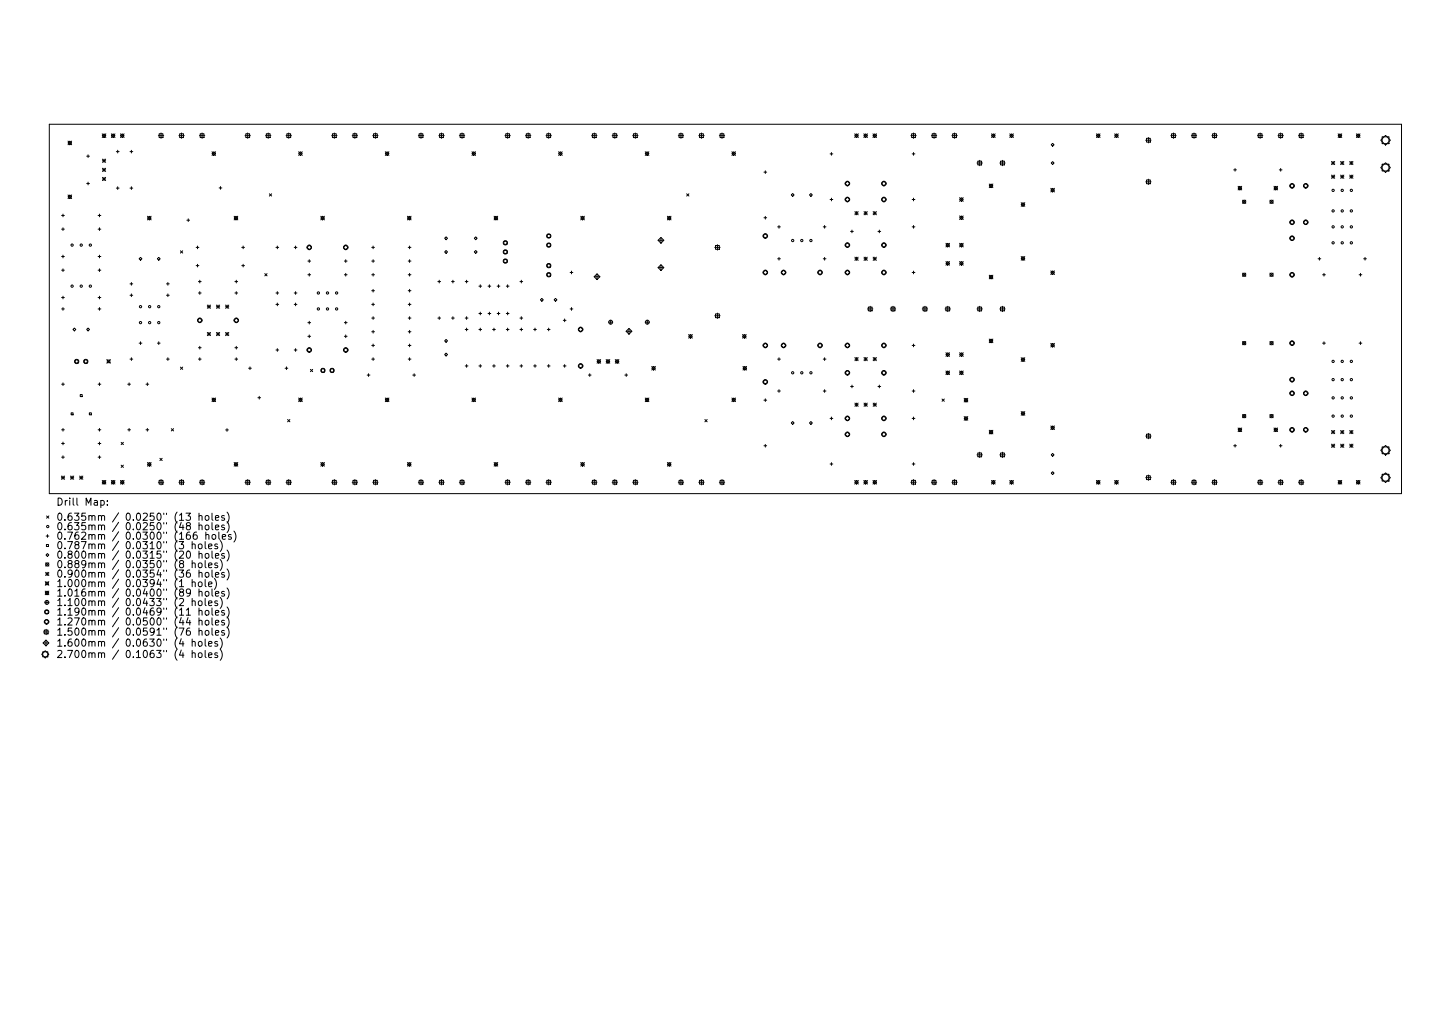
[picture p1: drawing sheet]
<svg xmlns="http://www.w3.org/2000/svg" width="297mm" height="210mm" viewBox="0 0 297 210" stroke-linecap="round" stroke-linejoin="round" font-family="sans-serif">
<defs><g id="words">
<g font-size="2">
<text x="11.5" y="103.5">Drill Map:</text>
<text x="11.5" y="106.6">0.635mm / 0.0250&quot; (13 holes)</text>
<text x="11.5" y="108.5">0.635mm / 0.0250&quot; (48 holes)</text>
<text x="11.5" y="110.5">0.762mm / 0.0300&quot; (166 holes)</text>
<text x="11.5" y="112.4">0.787mm / 0.0310&quot; (3 holes)</text>
<text x="11.5" y="114.4">0.800mm / 0.0315&quot; (20 holes)</text>
<text x="11.5" y="116.3">0.889mm / 0.0350&quot; (8 holes)</text>
<text x="11.5" y="118.2">0.900mm / 0.0354&quot; (36 holes)</text>
<text x="11.5" y="120.2">1.000mm / 0.0394&quot; (1 hole)</text>
<text x="11.5" y="122.1">1.016mm / 0.0400&quot; (89 holes)</text>
<text x="11.5" y="124.1">1.100mm / 0.0433&quot; (2 holes)</text>
<text x="11.5" y="126">1.190mm / 0.0469&quot; (11 holes)</text>
<text x="11.5" y="128">1.270mm / 0.0500&quot; (44 holes)</text>
<text x="11.5" y="130.1">1.500mm / 0.0591&quot; (76 holes)</text>
<text x="11.5" y="132.4">1.600mm / 0.0630&quot; (4 holes)</text>
<text x="11.5" y="134.7">2.700mm / 0.1063&quot; (4 holes)</text>
</g>
</g></defs>
<g fill="none" stroke="#000" stroke-width=".2">
<path d="M10.1 25.4h276.8v75.7h-276.8zM13.9 29.3l.4-.4 .4 .4-.4 .3zM13.9 28.9l.8 .7M13.9 39.9l.8 .8M14.3 39.9l.4 .4-.4 .4-.4-.4zM14.7 28.9l-.8 .7M14.7 39.9l-.8 .8M17.7 32h.6M17.7 37.6h.6M18 31.7v.6M18 37.3v.6M20.9 27.8l.4-.4 .4 .4-.4 .3z"/>
<path d="M20.9 27.4l.8 .7M21 34.8h.6M21 32.6l.6 .6M21 32.9h.6M21 34.4l.6 .7M21 36.3l.6 .7M21 36.6h.6M21.3 32.6v.6M21.3 34.4v.7M21.3 36.3v.7M21.6 32.6l-.6 .6M21.6 34.4l-.6 .7"/>
<path d="M21.6 36.3l-.6 .7M21.7 27.4l-.8 .7M22.8 27.8l.4-.4 .3 .4-.3 .3zM22.8 27.4l.7 .7M23.5 27.4l-.7 .7M23.8 31h.6M23.8 38.5h.6M24.1 30.8v.5M24.1 38.2v.6M24.7 27.8l.3-.4 .4 .4-.4 .3zM24.7 27.4l.7 .7M25.4 27.4l-.7 .7"/>
<path d="M26.6 31h.6M26.6 38.5h.6M26.9 30.8v.5M26.9 38.2v.6M32.4 27.8h1.1M32.6 27.4h.8v.8h-.8zM33 27.2v1.1M36.6 27.8h1.1M36.8 27.4h.8v.8h-.8zM37.2 27.2v1.1M40.8 27.8h1.1M41 27.4h.8v.8h-.8z"/>
<path d="M41.4 27.2v1.1M43.4 31.4l.4-.3 .3 .3-.3 .4zM43.4 31.1l.7 .7M44.1 31.1l-.7 .7M44.9 38.5h.5M45.1 38.2v.6M50.2 27.8h1.1M50.3 27.4h.8v.8h-.8zM50.7 27.2v1.1M54.4 27.8h1.1M54.5 27.4h.8v.8h-.8zM54.9 27.2v1.1"/>
<path d="M55.1 39.7l.5 .4M55.6 39.7l-.5 .4M58.6 27.8h1.1M58.7 27.4h.8v.8h-.8zM59.1 27.2v1.1M61.1 31.4l.4-.3 .4 .3-.4 .4zM61.1 31.1l.8 .7M61.9 31.1l-.8 .7M67.9 27.8h1.1M68.1 27.4h.7v.8h-.7zM68.4 27.2v1.1M72.1 27.8h1.1"/>
<path d="M72.3 27.4h.7v.8h-.7zM72.6 27.2v1.1M76.3 27.8h1.1M76.5 27.4h.7v.8h-.7zM76.8 27.2v1.1M78.9 31.4l.3-.3 .4 .3-.4 .4zM78.9 31.1l.7 .7M79.6 31.1l-.7 .7M85.6 27.8h1.1M85.8 27.4h.8v.8h-.8zM86.2 27.2v1.1M89.8 27.8h1.1"/>
<path d="M90 27.4h.8v.8h-.8zM90.4 27.2v1.1M94 27.8h1.1M94.2 27.4h.8v.8h-.8zM94.6 27.2v1.1M96.6 31.4l.4-.3 .4 .3-.4 .4zM96.6 31.1l.8 .7M97.4 31.1l-.8 .7M103.4 27.8h1.1M103.5 27.4h.8v.8h-.8zM103.9 27.2v1.1M107.6 27.8h1.1"/>
<path d="M107.7 27.4h.8v.8h-.8zM108.1 27.2v1.1M111.8 27.8h1.1M111.9 27.4h.8v.8h-.8zM112.3 27.2v1.1M114.4 31.4l.3-.3 .4 .3-.4 .4zM114.4 31.1l.7 .7M115.1 31.1l-.7 .7M121.1 27.8h1.1M121.3 27.4h.7v.8h-.7zM121.7 27.2v1.1M125.3 27.8h1.1"/>
<path d="M125.5 27.4h.8v.8h-.8zM125.9 27.2v1.1M129.5 27.8h1.1M129.7 27.4h.8v.8h-.8zM130.1 27.2v1.1M132.1 31.4l.4-.3 .3 .3-.3 .4zM132.1 31.1l.7 .7M132.8 31.1l-.7 .7M138.8 27.8h1.1M139 27.4h.8v.8h-.8zM139.4 27.2v1.1M140.6 39.7l.4 .4"/>
<path d="M141 39.7l-.4 .4M143 27.8h1.2M143.2 27.4h.8v.8h-.8zM143.6 27.2v1.1M147.2 27.8h1.2M147.4 27.4h.8v.8h-.8zM147.8 27.2v1.1M149.8 31.4l.4-.3 .4 .3-.4 .4zM149.8 31.1l.8 .7M150.6 31.1l-.8 .7M156.4 35.2h.6M156.7 35v.5"/>
<path d="M162 39.9l.3-.3 .3 .3-.3 .3zM165.7 39.9l.3-.3 .3 .3-.3 .3zM169.9 31.5h.6M170.2 31.2v.6M173 37.6l.5-.5 .4 .5-.4 .4zM175 27.8l.3-.4 .4 .4-.4 .3zM175 27.4l.7 .7M175.7 27.4l-.7 .7M176.8 27.8l.4-.4 .4 .4-.4 .3zM176.8 27.4l.8 .7M177.6 27.4l-.8 .7M178.7 27.8l.4-.4 .4 .4-.4 .3z"/>
<path d="M178.7 27.4l.8 .7M179.5 27.4l-.8 .7M180.5 37.6l.4-.5 .5 .5-.5 .4zM186.5 27.8h1.1M186.6 27.4h.8v.8h-.8zM186.7 31.5h.6M187 27.2v1.1M187 31.2v.6M190.7 27.8h1.1M190.8 27.4h.8v.8h-.8zM191.2 27.2v1.1M194.9 27.8h1.1"/>
<path d="M195 27.4h.8v.8h-.8zM195.4 27.2v1.1M200 33.4h1.1M200.2 33h.7v.8h-.7zM200.5 32.8v1.1M202.5 38l.4-.3 .4 .3-.4 .4zM202.5 37.7l.8 .7M203 27.4l.7 .7M203.3 37.7l-.8 .7M203.4 27.4l.3 .4-.3 .3-.4-.3zM203.7 27.4l-.7 .7M204.7 33.4h1.1"/>
<path d="M204.8 33h.8v.8h-.8zM205.2 32.8v1.1M206.7 27.8l.4-.4 .4 .4-.4 .3zM206.7 27.4l.8 .7M207.5 27.4l-.8 .7M215.1 38.9l.4-.3 .4 .3-.4 .4zM215.1 38.6l.8 .7M215.2 29.6l.3-.3 .3 .3-.3 .3zM215.2 33.4l.3-.3 .3 .3-.3 .3zM215.9 38.6l-.8 .7M224.5 27.4l.7 .7M224.8 27.4l.4 .4-.4 .3-.3-.3z"/>
<path d="M225.2 27.4l-.7 .7M228.2 27.8l.4-.4 .3 .4-.3 .3zM228.2 27.4l.7 .7M228.9 27.4l-.7 .7M234.5 28.7h1.1M234.5 37.2h1.1M234.7 28.3h.8v.8h-.8zM234.7 36.8h.8v.8h-.8zM235.1 28.2v1.1M235.1 36.7v1.1M239.7 27.8h1.1M239.8 27.4h.8v.8h-.8z"/>
<path d="M240.2 27.2v1.1M243.9 27.8h1.1M244 27.4h.8v.8h-.8zM244.4 27.2v1.1M248.1 27.8h1.1M248.2 27.4h.8v.8h-.8zM248.6 27.2v1.1M252.6 34.8h.5M252.8 34.5v.6M253.5 38.5l.3-.4 .4 .4-.4 .4zM253.5 38.1l.7 .8M254.2 38.1l-.7 .8"/>
<path d="M257.4 27.8h1.1M257.6 27.4h.8v.8h-.8zM258 27.2v1.1M260.8 38.5l.4-.4 .3 .4-.3 .4zM260.8 38.1l.7 .8M261.5 38.1l-.7 .8M261.6 27.8h1.1M261.8 27.4h.8v.8h-.8zM261.9 34.8h.5M262.2 27.2v1.1M262.2 34.5v.6M264 38l.5-.4 .5 .4-.5 .5z"/>
<path d="M265.8 27.8h1.1M266 27.4h.8v.8h-.8zM266.4 27.2v1.1M267.3 37.6l.5 .4-.5 .5-.5-.5zM272.6 33l.6 .7M272.6 33.4h.6M272.6 35.8l.6 .7M272.6 36.2h.6M272.9 33v.7M272.9 35.8v.7M273.2 33l-.6 .7M273.2 35.8l-.6 .7"/>
<path d="M273.9 27.8l.4-.4 .4 .4-.4 .3zM273.9 27.4l.8 .7M274.4 33.4h.7M274.4 36.2h.7M274.4 33l.7 .7M274.4 35.8l.7 .7M274.7 27.4l-.8 .7M274.8 33v.7M274.8 35.8v.7M275.1 35.8l-.7 .7M275.1 33l-.7 .7M276.3 33.4h.7"/>
<path d="M276.3 36.2h.7M276.3 33l.7 .7M276.3 35.8l.7 .7M276.6 33v.7M276.6 35.8v.7M277 33l-.7 .7M277 35.8l-.7 .7M277.7 27.8l.3-.4 .4 .4-.4 .3zM277.7 27.4l.7 .7M278.4 27.4l-.7 .7M282.6 28.7l1-1 1 1-1 1zM282.6 34.3l1-1 1 1-1 1z"/>
<path d="M282.9 28h1.4v1.4h-1.4zM282.9 33.6h1.4v1.4h-1.4zM12.6 44.1h.6M12.6 46.9h.6M12.6 52.5h.6M12.6 55.3h.6M12.9 43.8v.6M12.9 46.6v.6M12.9 52.2v.6M12.9 55v.6M20.1 44.1h.5M20.1 46.9h.5"/>
<path d="M20.1 52.5h.5M20.1 55.3h.5M20.4 43.8v.6M20.4 46.6v.6M20.4 52.2v.6M20.4 55v.6M26.6 58.1h.6M26.9 57.8v.6M28.8 52.7l.3 .3-.3 .3-.3-.3zM30.2 44.3l.7 .7M30.6 44.3l.3 .3-.3 .4-.4-.4zM30.9 44.3l-.7 .7"/>
<path d="M32.5 52.7l.3 .3-.3 .3-.3-.3zM34.1 58.1h.5M34.4 57.8v.6M36.9 51.3l.5 .5M37.4 51.3l-.5 .5M38.3 45.1h.5M38.5 44.8v.6M40.2 50.6h.5M40.2 54.4h.5M40.4 50.4v.5M40.4 54.1v.6M40.6 57.6h.6"/>
<path d="M40.6 60h.6M40.9 57.4v.5M40.9 59.7v.6M47.9 44.3l.8 .7M48.1 57.6h.6M48.1 60h.6M48.3 44.3l.4 .3-.4 .4-.4-.4zM48.4 57.4v.5M48.4 59.7v.6M48.7 44.3l-.8 .7M49.5 50.6h.6M49.5 54.4h.6"/>
<path d="M49.8 50.4v.5M49.8 54.1v.6M54.2 56l.5 .5M54.7 56l-.5 .5M56.5 50.6h.6M56.5 60h.6M56.8 50.4v.5M56.8 59.7v.6M60.2 50.6h.6M60.2 60h.6M60.5 50.4v.5M60.5 59.7v.6"/>
<path d="M62.8 50.6l.5-.4 .5 .4-.5 .5zM63 53.4h.6M63 56.2h.6M63.3 53.2v.5M63.3 56v.5M65.7 44.3l.7 .7M66 44.3l.4 .3-.4 .4-.3-.4zM66.4 44.3l-.7 .7M70.3 50.6l.5-.4 .4 .4-.4 .5zM70.5 53.4h.6M70.5 56.2h.6M70.8 53.2v.5"/>
<path d="M70.8 56v.5M76.1 50.6h.6M76.1 53.4h.6M76.1 56.2h.6M76.1 59.5h.6M76.4 50.4v.5M76.4 53.2v.5M76.4 56v.5M76.4 59.2v.6M83.4 44.3l.8 .7M83.6 50.6h.5M83.6 53.4h.5"/>
<path d="M83.6 56.2h.5M83.6 59.5h.5M83.8 44.3l.4 .3-.4 .4-.4-.4zM83.8 50.4v.5M83.8 53.2v.5M83.8 56v.5M83.8 59.2v.6M84.2 44.3l-.8 .7M89.6 57.6h.6M89.9 57.4v.5M91 51.6l.3-.3 .3 .3-.3 .3zM91.3 48.5l.3 .3-.3 .3-.3-.3z"/>
<path d="M92.4 57.6h.6M92.7 57.4v.5M95.2 57.6h.6M95.5 57.4v.5M97.4 48.5l.3 .3-.3 .3-.3-.3zM97.4 51.3l.3 .3-.3 .3-.3-.3zM98 58.6h.6M98.3 58.3v.6M99.9 58.6h.6M100.2 58.3v.6M101.1 44.3l.8 .7M101.5 44.3l.4 .3-.4 .4-.4-.4z"/>
<path d="M101.8 58.6h.5M101.9 44.3l-.8 .7M102.1 58.3v.6M103.1 49.4h.7v.6h-.7zM103.1 51.3h.7v.6h-.7zM103.1 53.1h.7v.7h-.7zM103.6 58.6h.6M103.9 58.3v.6M106.4 57.6h.6M106.7 57.4v.5M112 48h.6v.6h-.6zM112 49.9h.6v.6h-.6z"/>
<path d="M112 54.1h.6v.6h-.6zM112 55.9h.6v.7h-.6zM116.7 55.8h.6M117 55.5v.6M118.9 44.3l.7 .7M119.3 44.3l.3 .3-.3 .4-.4-.4zM119.6 44.3l-.7 .7M121.6 56.7h1.2M122.2 56.1l.6 .6-.6 .5-.6-.5zM122.2 56.1v1.1M134.7 49.2l.6-.6 .6 .6-.6 .6zM134.7 54.8l.6-.6 .6 .6-.6 .6z"/>
<path d="M134.7 49.2h1.2M134.7 54.8h1.2M135.3 48.6v1.2M135.3 54.2v1.2M136.6 44.3l.8 .7M137 44.3l.4 .3-.4 .4-.4-.4zM137.4 44.3l-.8 .7M146.3 50.6h1.1M146.5 50.3h.8v.7h-.8zM146.9 50.1v1.1M156.2 48.3l.5-.5 .4 .5-.4 .5zM156.2 55.8l.5-.5 .4 .5-.4 .4z"/>
<path d="M156.4 44.6h.6M156.7 44.3v.6M159.2 46.4h.6M159.2 53h.6M159.5 46.2v.5M159.5 52.7v.6M160.4 55.3l.5 .5-.5 .4-.5-.4zM167.9 55.3l.4 .5-.4 .4-.5-.4zM168.5 46.4h.6M168.5 53h.6M168.8 46.2v.5M168.8 52.7v.6"/>
<path d="M169.9 40.8h.6M170.2 40.6v.5M173 40.8l.5-.4 .4 .4-.4 .5zM173.5 49.7l.4 .5-.4 .4-.5-.4zM173.5 55.3l.4 .5-.4 .4-.5-.4zM174.1 47.4h.6M174.4 47.1v.6M175 53h.7M175 43.3l.7 .7M175 43.6h.7M175 52.7l.7 .6M175.3 43.3v.7"/>
<path d="M175.3 52.7v.6M175.7 43.3l-.7 .7M175.7 52.7l-.7 .6M176.9 53h.6M176.9 43.6h.6M176.9 43.3l.6 .7M176.9 52.7l.6 .6M177.2 43.3v.7M177.2 52.7v.6M177.5 43.3l-.6 .7M177.5 52.7l-.6 .6M178.7 53h.7"/>
<path d="M178.7 43.6h.7M178.7 43.3l.7 .7M178.7 52.7l.7 .6M179.1 43.3v.7M179.1 52.7v.6M179.4 43.3l-.7 .7M179.4 52.7l-.7 .6M179.7 47.4h.6M180 47.1v.6M180.5 40.8l.4-.4 .5 .4-.5 .5zM180.9 49.7l.5 .5-.5 .4-.4-.4zM180.9 55.3l.5 .5-.5 .4-.4-.4z"/>
<path d="M186.7 55.8h.6M186.7 46.4h.6M186.7 40.8h.6M187 40.6v.5M187 46.2v.5M187 55.5v.6M193.6 50.2l.4-.4 .4 .4-.4 .4zM193.6 49.8l.8 .8M193.6 53.5l.8 .8M194 53.5l.4 .4-.4 .4-.4-.4zM194.4 49.8l-.8 .8M194.4 53.5l-.8 .8"/>
<path d="M196.4 40.8l.4-.3 .4 .3-.4 .4zM196.4 44.6l.4-.4 .4 .4-.4 .4zM196.4 50.2l.4-.4 .4 .4-.4 .4zM196.4 40.5l.8 .7M196.4 44.2l.8 .8M196.4 49.8l.8 .8M196.4 53.5l.8 .8M196.8 53.5l.4 .4-.4 .4-.4-.4zM197.2 40.5l-.8 .7M197.2 44.2l-.8 .8M197.2 49.8l-.8 .8M197.2 53.5l-.8 .8"/>
<path d="M202.5 56.7l.4-.4 .4 .4-.4 .4zM202.5 56.3l.8 .8M203.3 56.3l-.8 .8M209 41.9l.4-.4 .4 .4-.4 .3zM209 41.5l.8 .7M209 52.5l.8 .8M209.4 52.5l.4 .4-.4 .4-.4-.4zM209.8 41.5l-.8 .7M209.8 52.5l-.8 .8M215.1 55.8l.4-.3 .4 .3-.4 .4zM215.1 55.5l.8 .7M215.9 55.5l-.8 .7"/>
<path d="M254.4 41l.6 .6M254.4 55.9l.6 .7M255 41l-.6 .6M255 55.9l-.6 .7M260 41l.6 .6M260 55.9l.6 .7M260.6 41l-.6 .6M260.6 55.9l-.6 .7M264 45.5l.5-.5 .5 .5-.5 .5zM264 48.8l.5-.5 .5 .5-.5 .4zM264 56.2l.5-.4 .5 .4-.5 .5zM267.3 45l.5 .5-.5 .5-.5-.5z"/>
<path d="M269.8 53h.6M270.1 52.7v.6M270.8 56.2h.5M271 56v.5M278.2 56.2h.6M278.5 56v.5M279.2 53h.5M279.4 52.7v.6M12.6 60.9h.6M12.6 63.3h.6M12.6 78.7h.6M12.9 60.6v.6"/>
<path d="M12.9 63v.5M12.9 78.4v.5M14.9 67.5l.3-.3 .3 .3-.3 .2zM15.4 73.7h.6v.6h-.6zM17.3 73.7h.6v.6h-.6zM17.7 67.5l.3-.3 .3 .3-.3 .2zM20.1 60.9h.5M20.1 63.3h.5M20.1 78.7h.5M20.4 60.6v.6M20.4 63v.5M20.4 78.4v.5"/>
<path d="M21.9 73.6l.7 .8M22 73.7h.5v.5h-.5zM22.6 73.6l-.7 .8M26.2 78.7h.5M26.4 78.4v.5M26.6 60.4h.6M26.6 73.5h.6M26.9 60.2v.5M26.9 73.2v.6M28.5 70.3h.5M28.8 70v.5M29.9 78.7h.5"/>
<path d="M30.2 78.4v.5M32.2 70.3h.6M32.5 70v.5M34.1 60.4h.5M34.1 73.5h.5M34.4 60.2v.5M34.4 73.2v.6M36.9 75.2l.5 .4M37.4 75.2l-.5 .4M40.6 73.5h.6M40.6 71.2h.6M40.9 65.1l.5 .5-.5 .5-.5-.5z"/>
<path d="M40.9 70.9v.6M40.9 73.2v.6M42.4 62.5l.7 .6M42.4 62.8h.7M42.4 68.1l.7 .6M42.4 68.4h.7M42.8 62.5v.6M42.8 68.1v.6M43.1 62.5l-.7 .6M43.1 68.1l-.7 .6M44.3 62.8h.7M44.3 68.4h.7"/>
<path d="M44.3 62.5l.7 .6M44.3 68.1l.7 .6M44.6 62.5v.6M44.6 68.1v.6M45 62.5l-.7 .6M45 68.1l-.7 .6M46.2 62.8h.6M46.2 68.4h.6M46.2 62.5l.6 .6M46.2 68.1l.6 .6M46.5 62.5v.6M46.5 68.1v.6"/>
<path d="M46.8 62.5l-.6 .6M46.8 68.1l-.6 .6M47.9 65.6l.5-.5 .4 .5-.4 .5zM48.1 73.5h.6M48.1 71.2h.6M48.4 70.9v.6M48.4 73.2v.6M50.9 75.4h.6M51.2 75.1v.6M56.5 62.3h.6M56.5 71.7h.6M56.8 62v.6"/>
<path d="M56.8 71.4v.5M58.4 75.4h.5M58.6 75.1v.6M60.2 62.3h.6M60.2 71.7h.6M60.5 62v.6M60.5 71.4v.5M62.8 71.7l.5-.5 .5 .5-.5 .4zM63 66.1h.6M63 68.9h.6M63.3 65.8v.5M63.3 68.6v.5"/>
<path d="M63.5 75.6l.5 .5M64 75.6l-.5 .5M65.8 75.5h.6v.6h-.6zM67.7 75.5h.6v.6h-.6zM70.3 71.7l.5-.5 .4 .5-.4 .4zM70.5 66.1h.6M70.5 68.9h.6M70.8 65.8v.5M70.8 68.6v.5M75.2 76.8h.5M75.4 76.5v.6M76.1 73.5h.6"/>
<path d="M76.1 62.3h.6M76.1 65.1h.6M76.1 67.9h.6M76.1 70.7h.6M76.4 62v.6M76.4 64.8v.6M76.4 67.6v.6M76.4 70.4v.6M76.4 73.2v.6M83.6 73.5h.5M83.6 62.3h.5M83.6 65.1h.5"/>
<path d="M83.6 67.9h.5M83.6 70.7h.5M83.8 62v.6M83.8 64.8v.6M83.8 67.6v.6M83.8 70.4v.6M83.8 73.2v.6M84.5 76.8h.6M84.8 76.5v.6M89.6 65.1h.6M89.9 64.8v.6M91 69.8l.3-.3 .3 .3-.3 .3z"/>
<path d="M91 72.6l.3-.3 .3 .3-.3 .3zM92.4 65.1h.6M92.7 64.8v.6M95.2 65.1h.6M95.2 67.5h.6M95.2 74.9h.6M95.5 64.8v.6M95.5 67.2v.5M95.5 74.6v.6M98 67.5h.6M98 74.9h.6M98 64.2h.6"/>
<path d="M98.3 63.9v.6M98.3 67.2v.5M98.3 74.6v.6M99.9 64.2h.6M100.2 63.9v.6M100.8 67.5h.6M100.8 74.9h.6M101.1 67.2v.5M101.1 74.6v.6M101.8 64.2h.5M102.1 63.9v.6M103.6 67.5h.6"/>
<path d="M103.6 74.9h.6M103.6 64.2h.6M103.9 63.9v.6M103.9 67.2v.5M103.9 74.6v.6M106.4 65.1h.6M106.4 67.5h.6M106.4 74.9h.6M106.7 64.8v.6M106.7 67.2v.5M106.7 74.6v.6M109.2 67.5h.6"/>
<path d="M109.2 74.9h.6M109.5 67.2v.5M109.5 74.6v.6M110.6 61.4l.3-.3 .3 .3-.3 .3zM112 67.5h.6M112 74.9h.6M112.3 67.2v.5M112.3 74.6v.6M113.4 61.4l.3-.3 .3 .3-.3 .3zM115.3 74.9h.6M115.3 65.6h.6M115.6 65.3v.6"/>
<path d="M115.6 74.6v.6M116.7 63.3h.6M117 63v.5M118.4 67.5l.5-.5 .4 .5-.4 .4zM118.4 74.9l.5-.4 .4 .4-.4 .5zM120.4 76.8h.6M120.7 76.5v.6M122.2 74l.4-.4 .4 .4-.4 .4zM122.2 73.6l.8 .8M123 73.6l-.8 .8M124.1 74l.4-.4 .3 .4-.3 .4zM124.1 73.6l.7 .8"/>
<path d="M124.6 66h.8M124.8 73.6l-.7 .8M125 65.6v.8M126 74l.3-.4 .4 .4-.4 .4zM126 73.6l.7 .8M126.7 73.6l-.7 .8M127.9 76.8h.6M128.2 67.8l.6-.6 .5 .6-.5 .6zM128.2 67.8h1.1M128.2 76.5v.6M128.8 67.2v1.2M132.1 66h.8"/>
<path d="M132.5 65.6v.8M133.4 75.4l.4-.4 .4 .4-.4 .4zM133.4 75l.8 .8M134.2 75l-.8 .8M141 68.9l.4-.4 .3 .4-.3 .3zM141 68.5l.7 .7M141.7 68.5l-.7 .7M146.3 64.7h1.1M146.5 64.3h.8v.7h-.8zM146.9 64.1v1.1M152 68.9l.4-.4 .4 .4-.4 .3zM152 68.5l.8 .7"/>
<path d="M152.1 75.4l.4-.4 .3 .4-.3 .4zM152.1 75l.7 .8M152.8 68.5l-.8 .7M152.8 75l-.7 .8M156.2 70.7l.5-.4 .4 .4-.4 .5zM156.2 78.2l.5-.5 .4 .5-.4 .5zM159.2 73.5h.6M159.5 73.2v.6M159.5 79.8v.5M160.4 70.3l.5 .4-.5 .5-.5-.5zM167.9 70.3l.4 .4-.4 .5-.5-.5zM168.5 73.5h.6"/>
<path d="M168.8 73.2v.6M168.8 79.8v.5M173 76.3l.5-.4 .4 .4-.4 .5zM173.5 70.3l.4 .4-.4 .5-.5-.5zM174.1 79.1h.6M174.4 78.8v.6M175 73.5h.7M175 73.2l.7 .7M175.3 73.2v.7M175.7 73.2l-.7 .7M176.9 73.5h.6M176.9 73.2l.6 .7"/>
<path d="M177.2 73.2v.7M177.5 73.2l-.6 .7M177.6 63.3h1.1M177.8 62.9h.7v.7h-.7zM178.1 62.7v1.1M178.7 73.5h.7M178.7 73.2l.7 .7M179.1 73.2v.7M179.4 73.2l-.7 .7M179.7 79.1h.6M180 78.8v.6M180.5 76.3l.4-.4 .5 .4-.5 .5z"/>
<path d="M180.9 70.3l.5 .4-.5 .5-.4-.5zM182.3 63.3h1.1M182.4 62.9h.8v.7h-.8zM182.8 62.7v1.1M186.7 70.7h.6M187 70.4v.6M187 79.8v.5M188.8 63.3h1.1M189 62.9h.7v.7h-.7zM189.3 62.7v1.1M193.5 63.3h1.1M193.6 62.9h.8v.7h-.8z"/>
<path d="M193.6 72.6l.4-.4 .4 .4-.4 .4zM193.6 76.3l.4-.4 .4 .4-.4 .4zM193.6 72.2l.8 .8M193.6 75.9l.8 .8M194 62.7v1.1M194.4 72.2l-.8 .8M194.4 75.9l-.8 .8M196.4 72.6l.4-.4 .4 .4-.4 .4zM196.4 76.3l.4-.4 .4 .4-.4 .4zM196.4 72.2l.8 .8M196.4 75.9l.8 .8M197.2 72.2l-.8 .8"/>
<path d="M197.2 75.9l-.8 .8M200 63.3h1.1M200.2 62.9h.7v.7h-.7zM200.5 62.7v1.1M202.5 69.8l.4-.4 .4 .4-.4 .4zM202.5 69.4l.8 .8M203.3 69.4l-.8 .8M204.7 63.3h1.1M204.8 62.9h.8v.7h-.8zM205.2 62.7v1.1M209 73.6l.4-.4 .4 .4-.4 .4zM209 73.2l.8 .8"/>
<path d="M209.8 73.2l-.8 .8M215.1 70.7l.4-.4 .4 .4-.4 .3zM215.1 70.3l.8 .7M215.9 70.3l-.8 .7M254.4 69.9l.6 .7M255 69.9l-.6 .7M260 69.9l.6 .7M260.6 69.9l-.6 .7M264 70.3l.5-.5 .5 .5-.5 .4zM264 77.7l.5-.4 .5 .4-.5 .5zM270.8 70.3h.5M271 70v.5"/>
<path d="M278.2 70.3h.6M278.5 70v.5M12.6 97.5l.6 .6M12.6 97.8h.6M12.6 88h.6M12.6 90.8h.6M12.6 93.6h.6M12.9 87.7v.6M12.9 90.5v.6M12.9 93.3v.6M12.9 97.5v.6M13.2 97.5l-.6 .6"/>
<path d="M14.4 97.8h.7M14.4 97.5l.7 .6M14.6 84.5h.4v.4h-.4zM14.8 97.5v.6M15.1 97.5l-.7 .6M16.3 97.8h.7M16.3 97.5l.7 .6M16.4 80.8h.4v.4h-.4zM16.6 97.5v.6M17 97.5l-.7 .6M18.3 84.5h.4v.4h-.4zM20.1 88h.5"/>
<path d="M20.1 90.8h.5M20.1 93.6h.5M20.4 87.7v.6M20.4 90.5v.6M20.4 93.3v.6M20.9 98.7l.4-.3 .4 .3-.4 .4zM20.9 98.4l.8 .7M21.7 98.4l-.8 .7M22.8 98.7l.4-.3 .3 .3-.3 .4zM22.8 98.4l.7 .7M23.5 98.4l-.7 .7M24.7 98.7l.3-.3 .4 .3-.4 .4z"/>
<path d="M24.7 98.4l.7 .7M24.8 90.6l.5 .4M24.8 95.2l.5 .5M25.3 90.6l-.5 .4M25.3 95.2l-.5 .5M25.4 98.4l-.7 .7M26.2 88h.5M26.4 87.7v.6M29.9 88h.5M30.2 87.7v.6M30.2 94.7l.7 .7M30.6 94.7l.3 .4-.3 .3-.4-.3z"/>
<path d="M30.9 94.7l-.7 .7M32.4 98.7h1.1M32.6 98.3h.8v.8h-.8zM32.7 93.8l.5 .5M33 98.2v1.1M33.2 93.8l-.5 .5M35.1 87.8l.4 .4M35.5 87.8l-.4 .4M36.6 98.7h1.1M36.8 98.3h.8v.8h-.8zM37.2 98.2v1.1M40.8 98.7h1.1"/>
<path d="M41 98.3h.8v.8h-.8zM41.4 98.2v1.1M43.4 81.9l.4-.4 .3 .4-.3 .3zM43.4 81.5l.7 .7M44.1 81.5l-.7 .7M46.2 88h.6M46.5 87.7v.6M47.9 94.7l.8 .7M48.3 94.7l.4 .4-.4 .3-.4-.3zM48.7 94.7l-.8 .7M50.2 98.7h1.1M50.3 98.3h.8v.8h-.8z"/>
<path d="M50.7 98.2v1.1M52.8 81.4h.6M53.1 81.1v.6M54.4 98.7h1.1M54.5 98.3h.8v.8h-.8zM54.9 98.2v1.1M58.6 98.7h1.1M58.7 98.3h.8v.8h-.8zM58.9 85.9l.4 .5M59.1 98.2v1.1M59.3 85.9l-.4 .5M61.1 81.9l.4-.4 .4 .4-.4 .3z"/>
<path d="M61.1 81.5l.8 .7M61.9 81.5l-.8 .7M65.7 94.7l.7 .7M66 94.7l.4 .4-.4 .3-.3-.3zM66.4 94.7l-.7 .7M67.9 98.7h1.1M68.1 98.3h.7v.8h-.7zM68.4 98.2v1.1M72.1 98.7h1.1M72.3 98.3h.7v.8h-.7zM72.6 98.2v1.1M76.3 98.7h1.1"/>
<path d="M76.5 98.3h.7v.8h-.7zM76.8 98.2v1.1M78.9 81.9l.3-.4 .4 .4-.4 .3zM78.9 81.5l.7 .7M79.6 81.5l-.7 .7M83.4 94.7l.8 .7M83.8 94.7l.4 .4-.4 .3-.4-.3zM84.2 94.7l-.8 .7M85.6 98.7h1.1M85.8 98.3h.8v.8h-.8zM86.2 98.2v1.1M89.8 98.7h1.1"/>
<path d="M90 98.3h.8v.8h-.8zM90.4 98.2v1.1M94 98.7h1.1M94.2 98.3h.8v.8h-.8zM94.6 98.2v1.1M96.6 81.9l.4-.4 .4 .4-.4 .3zM96.6 81.5l.8 .7M97.4 81.5l-.8 .7M101.1 94.7l.8 .7M101.5 94.7l.4 .4-.4 .3-.4-.3zM101.9 94.7l-.8 .7M103.4 98.7h1.1"/>
<path d="M103.5 98.3h.8v.8h-.8zM103.9 98.2v1.1M107.6 98.7h1.1M107.7 98.3h.8v.8h-.8zM108.1 98.2v1.1M111.8 98.7h1.1M111.9 98.3h.8v.8h-.8zM112.3 98.2v1.1M114.4 81.9l.3-.4 .4 .4-.4 .3zM114.4 81.5l.7 .7M115.1 81.5l-.7 .7M118.9 94.7l.7 .7"/>
<path d="M119.3 94.7l.3 .4-.3 .3-.4-.3zM119.6 94.7l-.7 .7M121.1 98.7h1.1M121.3 98.3h.7v.8h-.7zM121.7 98.2v1.1M125.3 98.7h1.1M125.5 98.3h.8v.8h-.8zM125.9 98.2v1.1M129.5 98.7h1.1M129.7 98.3h.8v.8h-.8zM130.1 98.2v1.1M132.1 81.9l.4-.4 .3 .4-.3 .3z"/>
<path d="M132.1 81.5l.7 .7M132.8 81.5l-.7 .7M136.6 94.7l.8 .7M137 94.7l.4 .4-.4 .3-.4-.3zM137.4 94.7l-.8 .7M138.8 98.7h1.1M139 98.3h.8v.8h-.8zM139.4 98.2v1.1M143 98.7h1.2M143.2 98.3h.8v.8h-.8zM143.6 98.2v1.1M144.3 85.9l.5 .5"/>
<path d="M144.8 85.9l-.5 .5M147.2 98.7h1.2M147.4 98.3h.8v.8h-.8zM147.8 98.2v1.1M149.8 81.9l.4-.4 .4 .4-.4 .3zM149.8 81.5l.8 .7M150.6 81.5l-.8 .7M156.4 81.9h.6M156.4 91.3h.6M156.7 81.6v.6M156.7 91v.5M159.2 80.1h.6"/>
<path d="M162 86.6l.3-.3 .3 .3-.3 .3zM165.7 86.6l.3-.3 .3 .3-.3 .3zM168.5 80.1h.6M169.9 85.7h.6M169.9 95h.6M170.2 85.4v.5M170.2 94.7v.6M173.5 85.2l.4 .5-.4 .4-.5-.4zM173.5 88.5l.4 .4-.4 .5-.5-.5zM175 98.7l.3-.3 .4 .3-.4 .4zM175 98.4l.7 .7M175 82.5l.7 .7"/>
<path d="M175 82.9h.7M175.3 82.5v.7M175.7 82.5l-.7 .7M175.7 98.4l-.7 .7M176.8 98.7l.4-.3 .4 .3-.4 .4zM176.8 98.4l.8 .7M176.9 82.9h.6M176.9 82.5l.6 .7M177.2 82.5v.7M177.5 82.5l-.6 .7M177.6 98.4l-.8 .7M178.7 98.7l.4-.3 .4 .3-.4 .4z"/>
<path d="M178.7 98.4l.8 .7M178.7 82.9h.7M178.7 82.5l.7 .7M179.1 82.5v.7M179.4 82.5l-.7 .7M179.5 98.4l-.8 .7M180.9 85.2l.5 .5-.5 .4-.4-.4zM180.9 88.5l.5 .4-.5 .5-.4-.5zM186.5 98.7h1.1M186.6 98.3h.8v.8h-.8zM186.7 80.1h.6M186.7 85.7h.6"/>
<path d="M186.7 95h.6M187 85.4v.5M187 94.7v.6M187 98.2v1.1M190.7 98.7h1.1M190.8 98.3h.8v.8h-.8zM191.2 98.2v1.1M192.8 81.7l.5 .5M193.3 81.7l-.5 .5M194.9 98.7h1.1M195 98.3h.8v.8h-.8zM195.4 98.2v1.1"/>
<path d="M197.4 81.9l.3-.4 .4 .4-.4 .4zM197.4 85.7l.3-.4 .4 .4-.4 .3zM197.4 81.5l.7 .8M197.4 85.3l.7 .7M198.1 81.5l-.7 .8M198.1 85.3l-.7 .7M200 93.1h1.1M200.2 92.7h.7v.8h-.7zM200.5 92.6v1.1M202.5 88.5l.4-.4 .4 .4-.4 .3zM202.5 88.1l.8 .7M203 98.4l.7 .7"/>
<path d="M203.3 88.1l-.8 .7M203.4 98.4l.3 .3-.3 .4-.4-.4zM203.7 98.4l-.7 .7M204.7 93.1h1.1M204.8 92.7h.8v.8h-.8zM205.2 92.6v1.1M206.7 98.7l.4-.3 .4 .3-.4 .4zM206.7 98.4l.8 .7M207.5 98.4l-.8 .7M209 84.6l.4-.3 .4 .3-.4 .4zM209 84.3l.8 .7M209.8 84.3l-.8 .7"/>
<path d="M215.1 87.6l.4-.4 .4 .4-.4 .3zM215.1 87.2l.8 .7M215.2 93.1l.3-.3 .3 .3-.3 .3zM215.2 96.9l.3-.3 .3 .3-.3 .3zM215.9 87.2l-.8 .7M224.5 98.4l.7 .7M224.8 98.4l.4 .3-.4 .4-.3-.4zM225.2 98.4l-.7 .7M228.2 98.7l.4-.3 .3 .3-.3 .4zM228.2 98.4l.7 .7M228.9 98.4l-.7 .7M234.5 97.8h1.1"/>
<path d="M234.5 89.3h1.1M234.7 88.9h.8v.8h-.8zM234.7 97.4h.8v.8h-.8zM235.1 88.7v1.1M235.1 97.2v1.1M239.7 98.7h1.1M239.8 98.3h.8v.8h-.8zM240.2 98.2v1.1M243.9 98.7h1.1M244 98.3h.8v.8h-.8zM244.4 98.2v1.1M248.1 98.7h1.1"/>
<path d="M248.2 98.3h.8v.8h-.8zM248.6 98.2v1.1M252.6 91.3h.5M252.8 91v.5M253.5 88l.3-.4 .4 .4-.4 .4zM253.5 87.6l.7 .8M254.2 87.6l-.7 .8M254.4 84.9l.6 .6M255 84.9l-.6 .6M257.4 98.7h1.1M257.6 98.3h.8v.8h-.8zM258 98.2v1.1"/>
<path d="M260 84.9l.6 .6M260.6 84.9l-.6 .6M260.8 88l.4-.4 .3 .4-.3 .4zM260.8 87.6l.7 .8M261.5 87.6l-.7 .8M261.6 98.7h1.1M261.8 98.3h.8v.8h-.8zM261.9 91.3h.5M262.2 91v.5M262.2 98.2v1.1M264 80.5l.5-.4 .5 .4-.5 .5zM264 88l.5-.5 .5 .5-.5 .5z"/>
<path d="M265.8 98.7h1.1M266 98.3h.8v.8h-.8zM266.4 98.2v1.1M267.3 80.1l.5 .4-.5 .5-.5-.5zM267.3 87.5l.5 .5-.5 .5-.5-.5zM272.6 91.3h.6M272.6 88.1l.6 .7M272.6 88.5h.6M272.6 90.9l.6 .7M272.9 88.1v.7M272.9 90.9v.7M273.2 88.1l-.6 .7"/>
<path d="M273.2 90.9l-.6 .7M273.9 98.7l.4-.3 .4 .3-.4 .4zM273.9 98.4l.8 .7M274.4 91.3h.7M274.4 88.5h.7M274.4 88.1l.7 .7M274.4 90.9l.7 .7M274.7 98.4l-.8 .7M274.8 88.1v.7M274.8 90.9v.7M275.1 88.1l-.7 .7M275.1 90.9l-.7 .7"/>
<path d="M276.3 91.3h.7M276.3 88.5h.7M276.3 88.1l.7 .7M276.3 90.9l.7 .7M276.6 88.1v.7M276.6 90.9v.7M277 88.1l-.7 .7M277 90.9l-.7 .7M277.7 98.7l.3-.3 .4 .3-.4 .4zM277.7 98.4l.7 .7M278.4 98.4l-.7 .7M282.6 92.2l1-1 1 1-1 1z"/>
<path d="M282.6 97.8l1-1 1 1-1 1zM282.9 91.5h1.4v1.4h-1.4zM282.9 97.1h1.4v1.4h-1.4zM9.3 119.1l.7 .7M9.3 117.2l.7 .6M9.3 117.5h.7M9.3 115.2l.7 .7M9.4 119.2h.5v.5h-.5zM9.4 113.6l.3-.3 .3 .3-.3 .3zM9.4 109.7h.6M9.5 111.5h.4v.4h-.4zM9.5 105.6l.5 .5"/>
<path d="M9.7 117.2v.6M9.7 109.5v.5M10 105.6l-.5 .5M10 115.2l-.7 .7M10 117.2l-.7 .6M10 119.1l-.7 .7M20.6 102.5h.5l.2 .2-.1 .7h-.6M22 103.3v.1M22 102.5v.2M36.7 119.1l.5-.5v1.5M38.1 105.1h.9l-.5 .5 .4 .2v.6l-.2 .1-.6-.1M38.4 112.9l.1-.1a.78 .78 0 0 1 .5 .8 .78 .78 0 0 1-.5 .7 .98 .98 0 0 1-.1-1.4z"/>
<path d="M38.4 107.6l-.3-.3 .1-.2 .2-.1 .4 .1 .2 .2-.1 .2-.6 .2-.2 .2v.3l.3 .3 .4-.1 .2-.2-.1-.4-.2-.2M38.8 116.7l-.4 .1a.99 .99 0 0 0 0 1.4l.5-.2 .1-.5-.3-.2h-.3l-.3 .2M39.3 111.5l.2-.1h.4l.1 .9M39.3 115.4l.2-.2 .4 .1 .1 .9M39.3 119.3l.2-.2 .4 .1 .1 .9M39.3 110.9v1.4M39.3 114.8v1.4M39.3 118.6v1.5M40.2 108.9l-.4 .1a.99 .99 0 0 0 0 1.4l.5-.1 .1-.5-.3-.3-.4 .1-.2 .2M40.7 111.5l.2-.1 .4 .1 .1 .6-.2 .2h-.3l-.2-.1zM40.7 119.3l.2-.2 .4 .2 .1 .5-.2 .2-.3 .1-.2-.1zM40.7 105.7l.2-.2 .4 .1 .1 .9"/>
<path d="M40.7 107.6l.2-.1 .4 .1 .1 .9M40.7 113.4l.2-.1 .4 .1 .1 .9M40.7 115.3l.4-.1 .3 .3v.4l-.3 .3h-.4l-.1-.3zM40.7 117.3l.2-.1 .4 .1 .1 .9M40.7 105.1v1.4M40.7 107v1.5M40.7 112.8v1.5M40.7 116.7v1.5M42 110.9v1.2l.2 .2M42 114.8v1.2l.2 .2M42 118.6v1.3l.2 .2M42.1 105.7l.2-.2 .4 .2 .1 .5-.2 .3h-.3l-.2-.1z"/>
<path d="M42.1 113.4l.2-.1 .4 .1 .1 .6-.2 .2-.3 .1-.2-.2zM42.1 117.3l.2-.1 .4 .1 .1 .6-.2 .2-.3 .1-.2-.2zM42.1 107.6l.4-.1 .3 .3v.4l-.3 .3-.4-.1-.1-.2zM42.1 109.6l.2-.2 .4 .1 .1 .9M42.1 108.9v1.5M42.7 111.9l.7-.2-.1-.3h-.4l-.2 .2 .1 .7h.5M42.7 115.7l.7-.1-.1-.3-.4-.1-.2 .3 .1 .7h.5M42.7 119.6l.7-.1-.1-.3-.4-.1-.2 .2 .1 .7h.5M43.4 105.1v1.2l.2 .2M43.4 107v1.3l.2 .2M43.4 112.8v1.3l.2 .2M43.4 116.7v1.3l.2 .2"/>
<path d="M43.5 109.5l.4-.1 .3 .3v.4l-.3 .3-.4-.1-.1-.2zM43.9 118.4a1.69 1.69 0 0 1 0 2.3M44.1 106l.7-.1-.1-.3-.4-.1-.2 .3 .1 .7h.5M44.1 108l.7-.2-.1-.2-.4-.1-.2 .2 .1 .7h.5M44.1 113.8l.7-.1-.1-.3-.4-.1-.2 .2 .1 .7h.5M44.1 117.7l.7-.2-.1-.2-.4-.1-.2 .2 .1 .7h.5M44.5 111.4h-.3l-.2 .2v.2l.5 .1v.4h-.5M44.5 115.3l-.3-.1-.2 .3v.2l.5 .1v.4h-.5M44.8 108.9v1.3l.2 .2M45.1 110.7a1.69 1.69 0 0 1 0 2.2M45.1 114.5a1.69 1.69 0 0 1 0 2.3M45.5 109.9l.7-.1-.1-.3-.4-.1-.2 .2 .1 .7h.5"/>
<path d="M45.9 105.6l-.3-.1-.2 .3v.2l.5 .1v.4h-.5M45.9 107.6l-.3-.1-.2 .2v.2l.5 .1v.4h-.5M45.9 113.4l-.3-.1-.2 .2v.2l.5 .2v.3h-.5M45.9 117.3l-.3-.1-.2 .2v.2l.5 .1v.4h-.5M46.5 104.8a1.69 1.69 0 0 1 0 2.3M46.5 106.8a1.69 1.69 0 0 1 0 2.2M46.5 112.6a1.69 1.69 0 0 1 0 2.2M46.5 116.5a1.69 1.69 0 0 1 0 2.2M47.3 109.5l-.3-.1-.2 .2v.2l.5 .2v.3h-.5M47.9 108.7a1.69 1.69 0 0 1 0 2.3M8.5 134l.8-.8 .7 .8-.7 .7zM8.7 133.4h1.1v1.1h-1.1z"/>
<path d="M8.8 131.6h1.2M8.9 129.4h1.1M9.1 129h.7v.8h-.7zM9.2 123.3h.8M9.3 121.4l.3-.4 .4 .4-.4 .4zM9.3 121l.7 .8M9.3 125h.6v.6h-.6zM9.4 131l.6 .6-.6 .6-.6-.6zM9.4 131v1.2M9.4 128.8v1.1M9.5 126.8l.5 .5-.5 .5-.4-.5zM9.6 122.9v.8"/>
<path d="M10 121l-.7 .8M38.1 125.9h.9M38.5 126.4l-.4 1.1h1M38.8 128.6h-.4a.99 .99 0 0 0 0 1.4l.5-.1 .1-.5-.3-.3-.4 .1-.2 .2M39 121.2l-.3 .3-.4-.1-.2-.2 .2-.5 .4-.1 .2 .1a.97 .97 0 0 1-.3 1.4h-.3M39.3 123.2l.2-.2 .4 .1 .1 .9M39.3 131.5l.2-.2 .4 .1 .1 .9M39.3 133.8l.2-.2 .4 .1 .1 .9M39.3 122.5v1.5M39.3 130.8v1.5M39.3 133.2v1.4M40.7 131.5l.2-.2 .4 .2 .1 .5-.2 .2-.3 .1-.2-.1z"/>
<path d="M40.7 133.8l.2-.2 .4 .2 .1 .5-.2 .3h-.3l-.2-.1zM40.7 121.2l.2-.1h.4l.1 1M40.7 123.1l.4-.1 .3 .3v.4l-.3 .3-.4-.1-.1-.2zM40.7 125.1l.2-.1h.4l.1 .9M40.7 127.1l.2-.1 .4 .1 .1 .9M40.7 129.2l.2-.1h.4l.1 .9M40.7 120.6v1.5M40.7 124.5v1.4M40.7 126.5v1.5M40.7 128.6v1.4M42 122.5v1.3l.2 .2M42 130.8v1.3l.2 .2"/>
<path d="M42 133.2v1.2l.2 .2M42.1 127.1l.2-.1 .4 .1 .1 .6-.2 .2-.3 .1-.2-.2zM42.1 129.2l.2-.1 .4 .1 .1 .6-.2 .2h-.3l-.2-.1zM42.1 121.1h.4l.3 .3v.4l-.3 .3-.4-.1-.1-.2zM42.1 125h.4l.3 .2v.5l-.3 .2h-.4l-.1-.2zM42.7 123.5l.7-.1-.1-.3-.4-.1-.2 .2 .1 .7h.5M42.7 131.8l.7-.1-.1-.3-.4-.1-.2 .2 .1 .7h.5M42.7 134.1l.7-.1-.1-.3-.4-.1-.2 .3 .1 .7h.5M43.4 120.6v1.2l.2 .3M43.4 124.5v1.2l.2 .2M43.4 126.5v1.3l.2 .2M43.4 128.6v1.2l.2 .2"/>
<path d="M44.1 121.6l.7-.2-.1-.3h-.4l-.2 .2 .1 .7h.5M44.1 125.5l.7-.2-.1-.3h-.4l-.2 .2 .1 .7h.5M44.1 127.5l.7-.2-.1-.2-.4-.1-.2 .2 .1 .7h.5M44.1 129.6l.7-.2-.1-.3h-.4l-.2 .2 .1 .7h.5M44.5 123.1l-.3-.1-.2 .2v.2l.5 .2v.3h-.5M44.5 131.4l-.3-.1-.2 .2v.2l.5 .2v.3h-.5M44.5 133.7l-.3-.1-.2 .3v.2l.5 .1v.4h-.5M45.1 122.3a1.69 1.69 0 0 1 0 2.3M45.1 130.6a1.69 1.69 0 0 1 0 2.3M45.1 132.9a1.69 1.69 0 0 1 0 2.3M45.9 121.1h-.3l-.2 .2v.2l.5 .1v.4h-.5M45.9 125h-.3l-.2 .2v.2l.5 .1v.4h-.5"/>
<path d="M45.9 127.1l-.3-.1-.2 .2v.2l.5 .1v.4h-.5M45.9 129.1h-.3l-.2 .2v.2l.5 .1v.4h-.5M46.5 120.4a1.69 1.69 0 0 1 0 2.2M46.5 124.3a1.69 1.69 0 0 1 0 2.2M46.5 126.3a1.69 1.69 0 0 1 0 2.2M46.5 128.4a1.69 1.69 0 0 1 0 2.2"/>
<circle cx="173.5" cy="37.6" r=".47"/>
<circle cx="180.9" cy="37.6" r=".47"/>
<circle cx="264.5" cy="38" r=".47"/>
<circle cx="267.3" cy="38" r=".47"/>
<circle cx="272.9" cy="39" r=".23"/>
<circle cx="274.8" cy="39" r=".23"/>
<circle cx="276.6" cy="39" r=".23"/>
<circle cx="14.8" cy="58.6" r=".23"/>
<circle cx="14.8" cy="50.2" r=".23"/>
<circle cx="16.6" cy="58.6" r=".23"/>
<circle cx="16.6" cy="50.2" r=".23"/>
<circle cx="18.5" cy="58.6" r=".23"/>
<circle cx="18.5" cy="50.2" r=".23"/>
<circle cx="63.3" cy="50.6" r=".47"/>
<circle cx="65.2" cy="60" r=".23"/>
<circle cx="67" cy="60" r=".23"/>
<circle cx="68.9" cy="60" r=".23"/>
<circle cx="70.8" cy="50.6" r=".47"/>
<circle cx="103.5" cy="53.4" r=".44"/>
<circle cx="103.5" cy="49.7" r=".44"/>
<circle cx="103.5" cy="51.6" r=".44"/>
<circle cx="112.3" cy="56.2" r=".44"/>
<circle cx="112.3" cy="48.3" r=".44"/>
<circle cx="112.3" cy="50.2" r=".44"/>
<circle cx="112.3" cy="54.4" r=".44"/>
<circle cx="156.7" cy="48.3" r=".47"/>
<circle cx="156.7" cy="55.8" r=".47"/>
<circle cx="160.4" cy="55.8" r=".47"/>
<circle cx="162.3" cy="49.2" r=".23"/>
<circle cx="164.1" cy="49.2" r=".23"/>
<circle cx="166" cy="49.2" r=".23"/>
<circle cx="167.9" cy="55.8" r=".47"/>
<circle cx="173.5" cy="40.8" r=".47"/>
<circle cx="173.5" cy="50.2" r=".47"/>
<circle cx="173.5" cy="55.8" r=".47"/>
<circle cx="180.9" cy="40.8" r=".47"/>
<circle cx="180.9" cy="50.2" r=".47"/>
<circle cx="180.9" cy="55.8" r=".47"/>
<circle cx="254.7" cy="56.2" r=".33"/>
<circle cx="254.7" cy="41.3" r=".33"/>
<circle cx="260.3" cy="56.2" r=".33"/>
<circle cx="260.3" cy="41.3" r=".33"/>
<circle cx="264.5" cy="56.2" r=".47"/>
<circle cx="264.5" cy="45.5" r=".47"/>
<circle cx="264.5" cy="48.8" r=".47"/>
<circle cx="267.3" cy="45.5" r=".47"/>
<circle cx="272.9" cy="43.2" r=".23"/>
<circle cx="272.9" cy="46.4" r=".23"/>
<circle cx="272.9" cy="49.7" r=".23"/>
<circle cx="274.8" cy="43.2" r=".23"/>
<circle cx="274.8" cy="46.4" r=".23"/>
<circle cx="274.8" cy="49.7" r=".23"/>
<circle cx="276.6" cy="43.2" r=".23"/>
<circle cx="276.6" cy="46.4" r=".23"/>
<circle cx="276.6" cy="49.7" r=".23"/>
<circle cx="15.7" cy="74" r=".44"/>
<circle cx="17.6" cy="74" r=".44"/>
<circle cx="28.8" cy="62.8" r=".23"/>
<circle cx="28.8" cy="66.1" r=".23"/>
<circle cx="30.6" cy="62.8" r=".23"/>
<circle cx="30.6" cy="66.1" r=".23"/>
<circle cx="32.5" cy="62.8" r=".23"/>
<circle cx="32.5" cy="66.1" r=".23"/>
<circle cx="40.9" cy="65.6" r=".47"/>
<circle cx="48.4" cy="65.6" r=".47"/>
<circle cx="63.3" cy="71.7" r=".47"/>
<circle cx="65.2" cy="63.3" r=".23"/>
<circle cx="66.1" cy="75.8" r=".44"/>
<circle cx="67" cy="63.3" r=".23"/>
<circle cx="68" cy="75.8" r=".44"/>
<circle cx="68.9" cy="63.3" r=".23"/>
<circle cx="70.8" cy="71.7" r=".47"/>
<circle cx="118.9" cy="74.9" r=".47"/>
<circle cx="118.9" cy="67.5" r=".47"/>
<circle cx="125" cy="66" r=".4"/>
<circle cx="132.5" cy="66" r=".4"/>
<circle cx="156.7" cy="78.2" r=".47"/>
<circle cx="156.7" cy="70.7" r=".47"/>
<circle cx="160.4" cy="70.7" r=".47"/>
<circle cx="162.3" cy="76.3" r=".23"/>
<circle cx="164.1" cy="76.3" r=".23"/>
<circle cx="166" cy="76.3" r=".23"/>
<circle cx="167.9" cy="70.7" r=".47"/>
<circle cx="173.5" cy="76.3" r=".47"/>
<circle cx="173.5" cy="70.7" r=".47"/>
<circle cx="180.9" cy="76.3" r=".47"/>
<circle cx="180.9" cy="70.7" r=".47"/>
<circle cx="254.7" cy="70.3" r=".33"/>
<circle cx="260.3" cy="70.3" r=".33"/>
<circle cx="264.5" cy="70.3" r=".47"/>
<circle cx="264.5" cy="77.7" r=".47"/>
<circle cx="272.9" cy="74" r=".23"/>
<circle cx="272.9" cy="77.7" r=".23"/>
<circle cx="274.8" cy="74" r=".23"/>
<circle cx="274.8" cy="77.7" r=".23"/>
<circle cx="276.6" cy="74" r=".23"/>
<circle cx="276.6" cy="77.7" r=".23"/>
<circle cx="173.5" cy="88.9" r=".47"/>
<circle cx="173.5" cy="85.7" r=".47"/>
<circle cx="180.9" cy="88.9" r=".47"/>
<circle cx="180.9" cy="85.7" r=".47"/>
<circle cx="254.7" cy="85.2" r=".33"/>
<circle cx="260.3" cy="85.2" r=".33"/>
<circle cx="264.5" cy="88" r=".47"/>
<circle cx="264.5" cy="80.5" r=".47"/>
<circle cx="267.3" cy="88" r=".47"/>
<circle cx="267.3" cy="80.5" r=".47"/>
<circle cx="272.9" cy="81.5" r=".23"/>
<circle cx="272.9" cy="85.2" r=".23"/>
<circle cx="274.8" cy="81.5" r=".23"/>
<circle cx="274.8" cy="85.2" r=".23"/>
<circle cx="276.6" cy="81.5" r=".23"/>
<circle cx="276.6" cy="85.2" r=".23"/>
<circle cx="9.7" cy="115.6" r=".33"/>
<circle cx="9.8" cy="107.8" r=".23"/>
<circle cx="9.5" cy="127.3" r=".47"/>
<circle cx="9.6" cy="125.3" r=".44"/>
<circle cx="9.6" cy="123.3" r=".4"/>
</g>
<use href="#words"/>
</svg>
